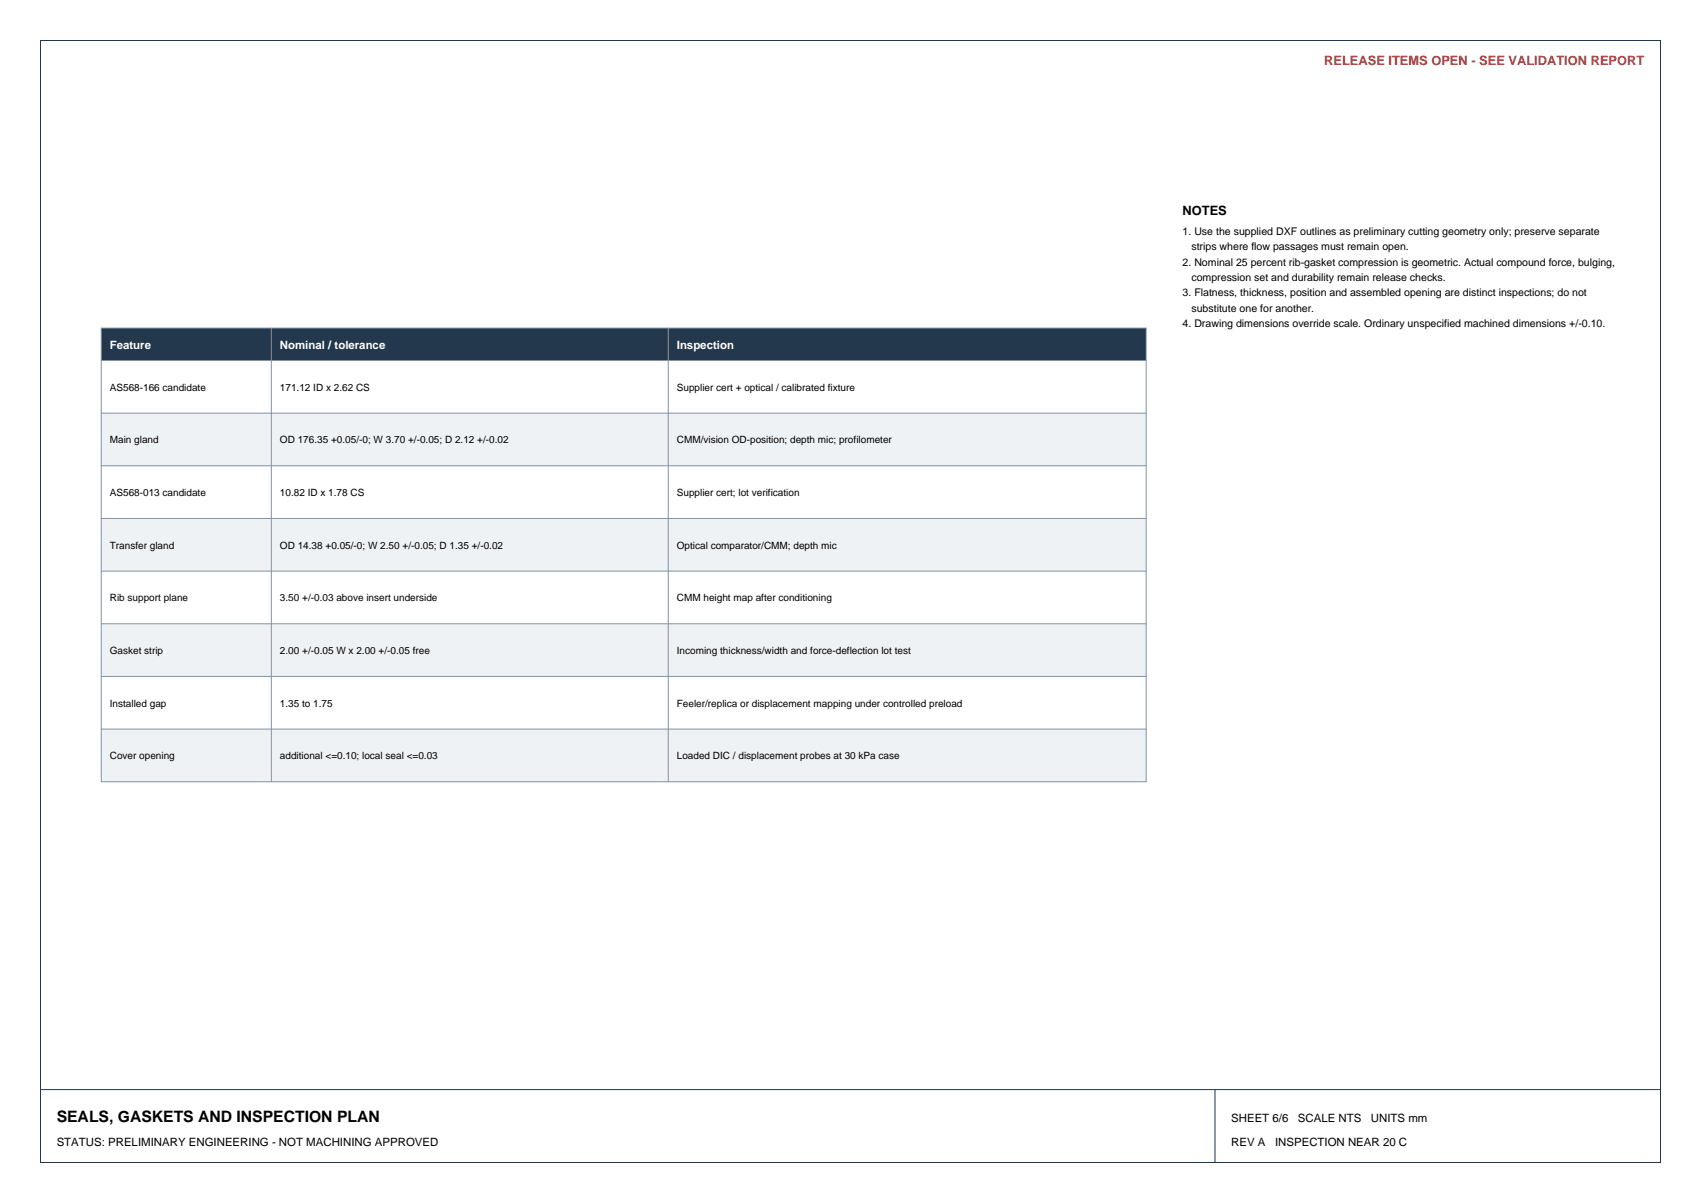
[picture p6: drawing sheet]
<svg xmlns="http://www.w3.org/2000/svg" width="420mm" height="297mm" viewBox="0 0 420 297" stroke-linecap="round" stroke-linejoin="round" font-family="sans-serif">
<defs><g id="words">
<text font-size="3.9" x="14" y="277">SEALS, GASKETS AND INSPECTION PLAN</text>
<text font-size="3.2" fill="#c43b3b" x="327" y="16">RELEASE ITEMS OPEN - SEE VALIDATION REPORT</text>
<text font-size="3.2" x="292" y="53">NOTES</text>
<g font-size="2.8" fill="#fff">
<text x="27.1" y="86.1">Feature</text>
<text x="69.1" y="86.1">Nominal / tolerance</text>
<text x="167.1" y="86.1">Inspection</text>
</g>
<g font-size="2.8">
<text x="304" y="277">SHEET 6/6</text>
<text x="320.5" y="277">SCALE NTS</text>
<text x="338.5" y="277">UNITS mm</text>
<text x="14" y="283">STATUS: PRELIMINARY ENGINEERING - NOT MACHINING APPROVED</text>
<text x="304" y="283">REV A</text>
<text x="314.8" y="283">INSPECTION NEAR 20 C</text>
</g>
<g font-size="2.6">
<text x="292" y="58">1. Use the supplied DXF outlines as preliminary cutting geometry only; preserve separate</text>
<text x="292" y="65.6">2. Nominal 25 percent rib-gasket compression is geometric. Actual compound force, bulging,</text>
<text x="294.2" y="61.8">strips where flow passages must remain open.</text>
<text x="294.2" y="69.4">compression set and durability remain release checks.</text>
<text x="292" y="73.2">3. Flatness, thickness, position and assembled opening are distinct inspections; do not</text>
<text x="294.2" y="77">substitute one for another.</text>
<text x="292" y="80.8">4. Drawing dimensions override scale. Ordinary unspecified machined dimensions +/-0.10.</text>
</g>
<g font-size="2.5">
<text x="27.1" y="96.5">AS568-166 candidate</text>
<text x="69.1" y="96.5">171.12 ID x 2.62 CS</text>
<text x="167.1" y="96.5">Supplier cert + optical / calibrated fixture</text>
<text x="27.1" y="109.5">Main gland</text>
<text x="69.1" y="109.5">OD 176.35 +0.05/-0; W 3.70 +/-0.05; D 2.12 +/-0.02</text>
<text x="167.1" y="109.5">CMM/vision OD-position; depth mic; profilometer</text>
<text x="27.1" y="122.5">AS568-013 candidate</text>
<text x="69.1" y="122.5">10.82 ID x 1.78 CS</text>
<text x="167.1" y="122.5">Supplier cert; lot verification</text>
<text x="27.1" y="135.5">Transfer gland</text>
<text x="69.1" y="135.5">OD 14.38 +0.05/-0; W 2.50 +/-0.05; D 1.35 +/-0.02</text>
<text x="167.1" y="135.5">Optical comparator/CMM; depth mic</text>
<text x="27.1" y="148.5">Rib support plane</text>
<text x="69.1" y="148.5">3.50 +/-0.03 above insert underside</text>
<text x="167.1" y="148.5">CMM height map after conditioning</text>
<text x="27.1" y="161.5">Gasket strip</text>
<text x="69.1" y="161.5">2.00 +/-0.05 W x 2.00 +/-0.05 free</text>
<text x="167.1" y="161.5">Incoming thickness/width and force-deflection lot test</text>
<text x="27.1" y="174.5">Installed gap</text>
<text x="69.1" y="174.5">1.35 to 1.75</text>
<text x="167.1" y="174.5">Feeler/replica or displacement mapping under controlled preload</text>
<text x="27.1" y="187.5">Cover opening</text>
<text x="69.1" y="187.5">additional &lt;=0.10; local seal &lt;=0.03</text>
<text x="167.1" y="187.5">Loaded DIC / displacement probes at 30 kPa case</text>
</g>
</g></defs>
<path d="M10 10h400v277h-400zM10 269h400M300 269v18" fill="none" stroke="#23384d" stroke-width=".25"/>
<path d="M25 81h258v8h-258z" fill-rule="evenodd" fill="#23384d"/>
<path d="M25 89h258v13h-258z" fill-rule="evenodd" fill="#fff"/>
<path d="M25 102h258v13h-258z" fill-rule="evenodd" fill="#eef2f5"/>
<path d="M25 115h258v13h-258z" fill-rule="evenodd" fill="#fff"/>
<path d="M25 128h258v13h-258z" fill-rule="evenodd" fill="#eef2f5"/>
<path d="M25 141h258v13h-258z" fill-rule="evenodd" fill="#fff"/>
<path d="M25 154h258v13h-258z" fill-rule="evenodd" fill="#eef2f5"/>
<path d="M25 167h258v13h-258z" fill-rule="evenodd" fill="#fff"/>
<path d="M25 180h258v13h-258z" fill-rule="evenodd" fill="#eef2f5"/>
<path d="M25 81h258v112h-258zM25 89h258M67 81v112M165 81v112M25 102h258M25 115h258M25 128h258M25 141h258M25 154h258M25 167h258M25 180h258" fill="none" stroke="#8293a3" stroke-width=".25"/>
<use href="#words"/>
</svg>
